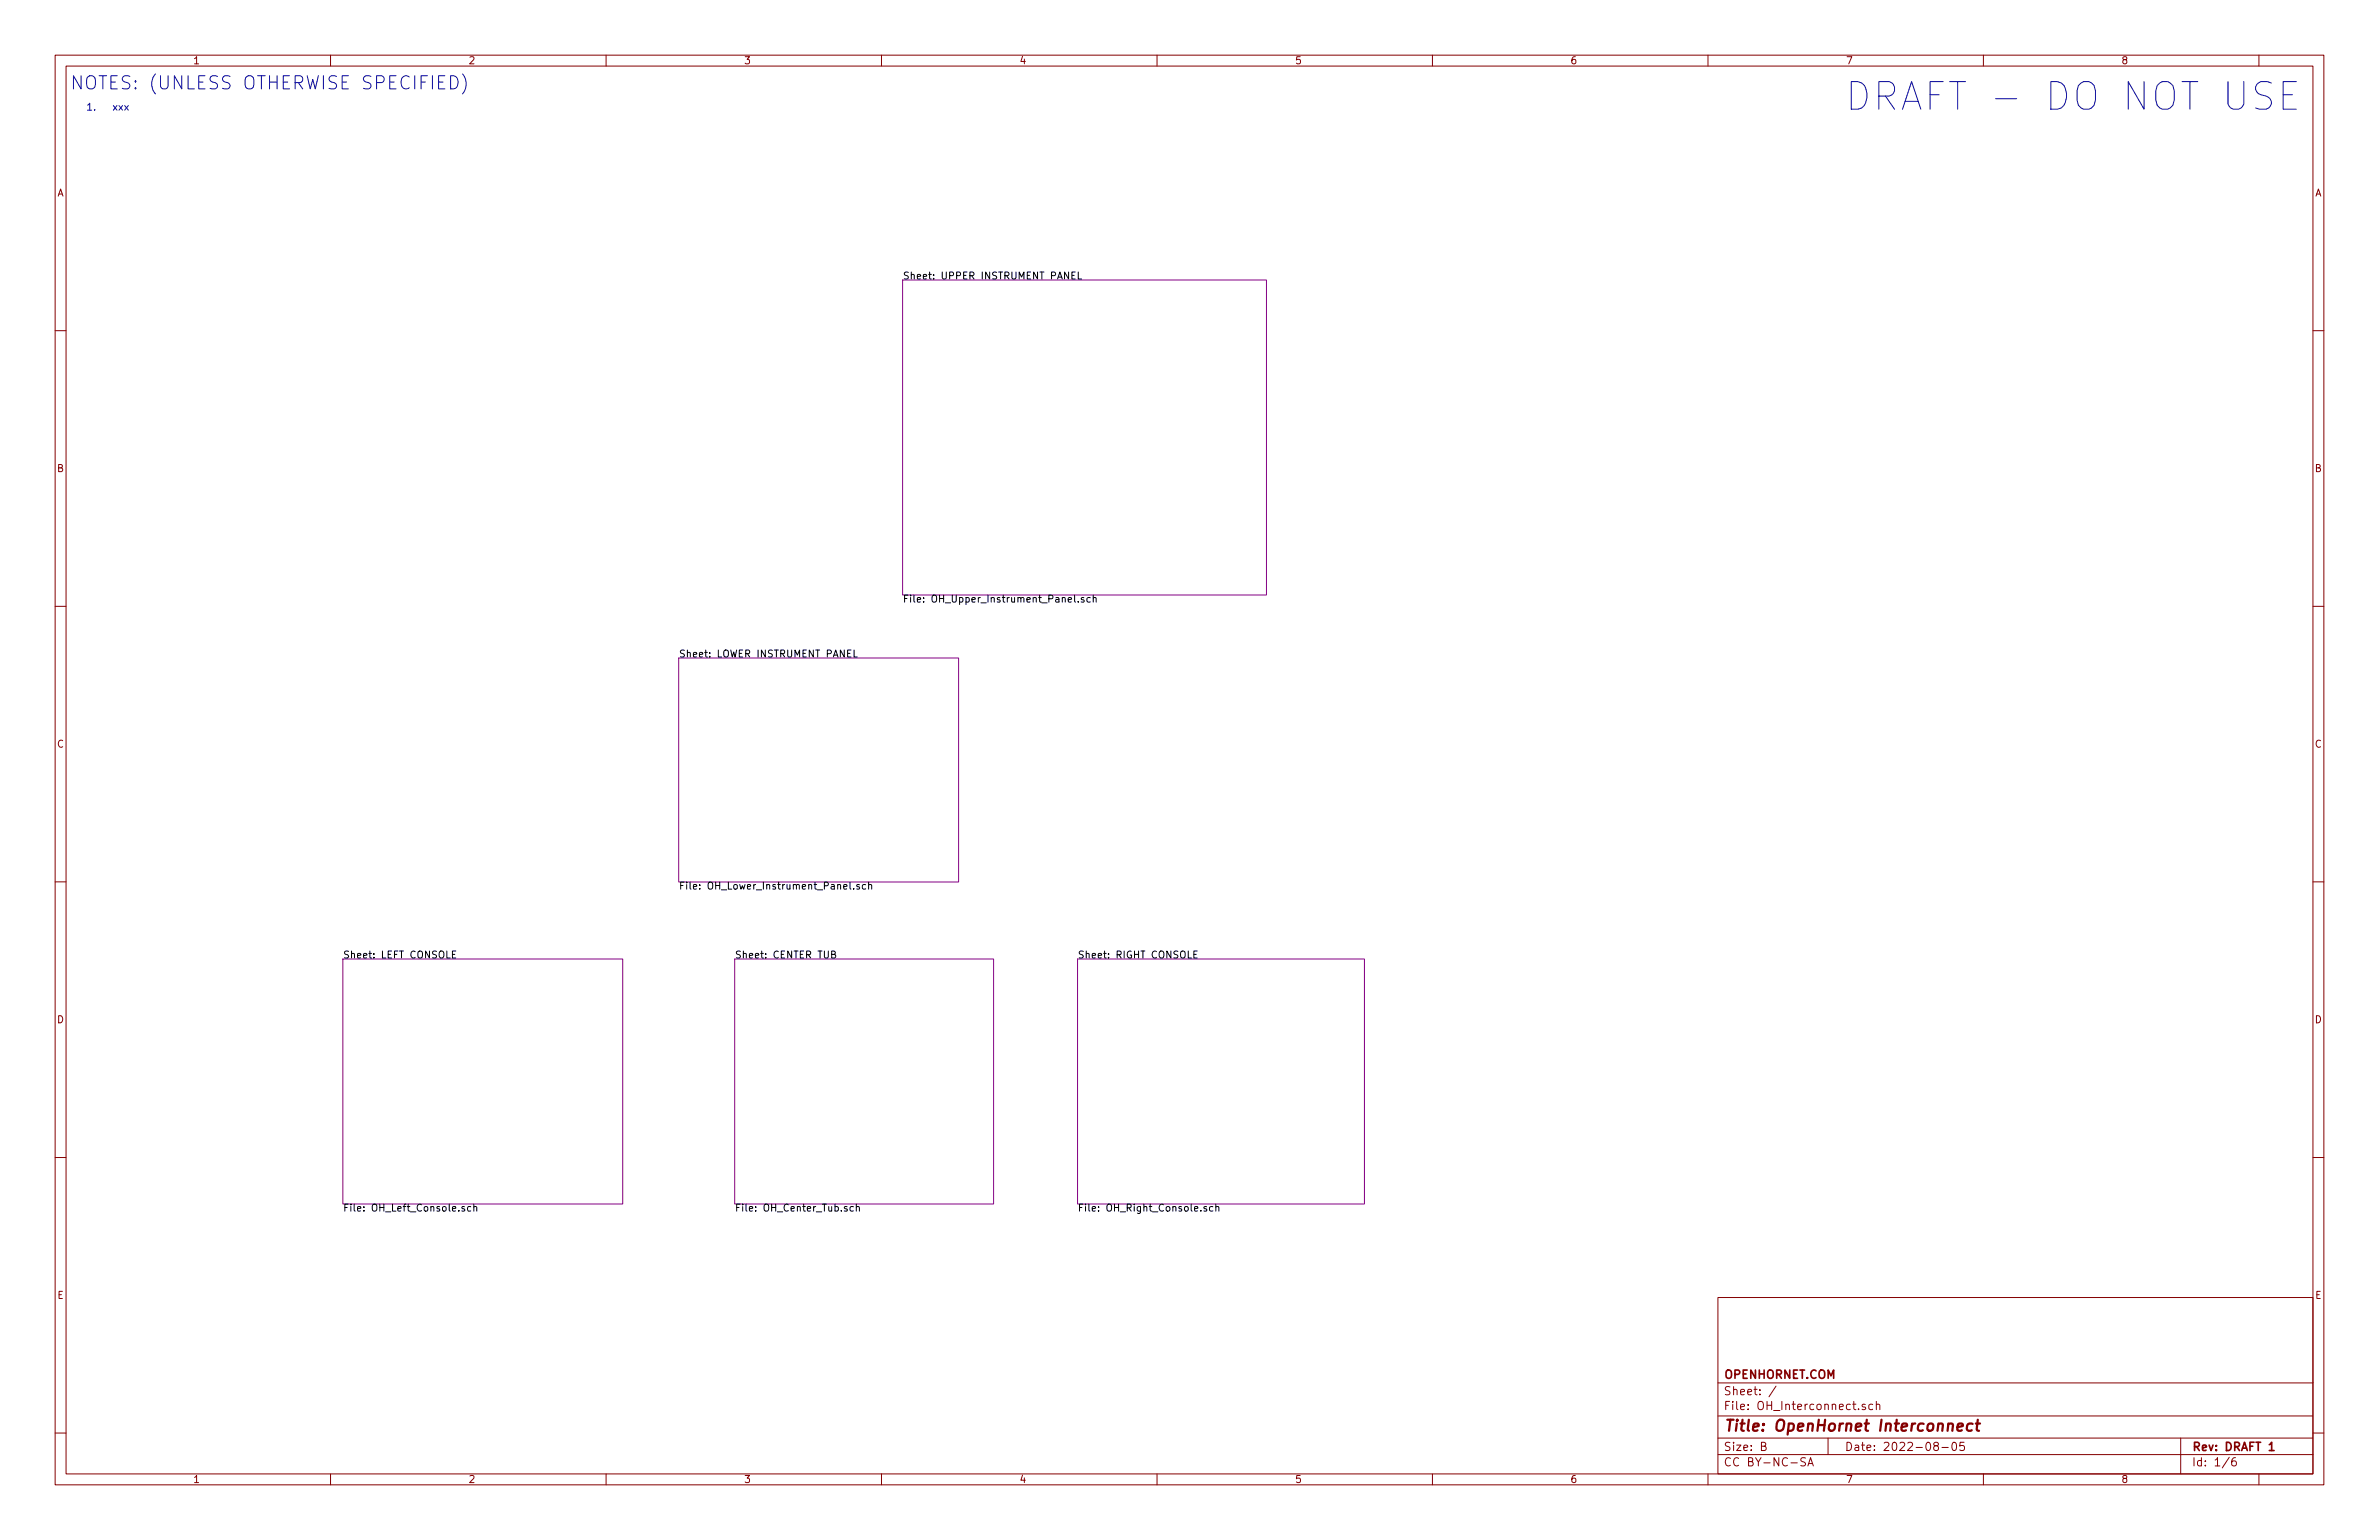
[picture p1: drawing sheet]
<svg xmlns="http://www.w3.org/2000/svg" width="432mm" height="279mm" viewBox="0 0 432 279" stroke-linecap="round" stroke-linejoin="round" font-family="sans-serif">
<defs><g id="words">
<text font-size="7" fill="#0000c2" x="344.7" y="20.1">DRAFT - DO NOT USE</text>
<text font-size="3.3" fill="#0000c2" x="12.7" y="16.3">NOTES: (UNLESS OTHERWISE SPECIFIED)</text>
<text font-size="2.8" fill="#840000" x="312.8" y="259.7">Title: OpenHornet Interconnect</text>
<g font-size="2.1" fill="#840000">
<text x="312.8" y="250.1">OPENHORNET.COM</text>
<text x="312.8" y="255.8">File: OH_Interconnect.sch</text>
<text x="312.8" y="253.1">Sheet: /</text>
<text x="312.8" y="263.2">Size: B</text>
<text x="334.8" y="263.2">Date: 2022-08-05</text>
<text x="397.8" y="263.2">Rev: DRAFT 1</text>
<text x="312.8" y="266">CC BY-NC-SA</text>
<text x="397.8" y="266">Id: 1/6</text>
</g>
<g font-size="1.8" fill="#840000">
<text x="35" y="11.6">1</text>
<text x="85" y="11.6">2</text>
<text x="135" y="11.6">3</text>
<text x="185" y="11.6">4</text>
<text x="235" y="11.6">5</text>
<text x="285" y="11.6">6</text>
<text x="335" y="11.6">7</text>
<text x="385" y="11.6">8</text>
<text x="10.4" y="35.6">A</text>
<text x="420.2" y="35.6">A</text>
<text x="10.4" y="85.6">B</text>
<text x="420.2" y="85.6">B</text>
<text x="10.4" y="135.6">C</text>
<text x="420.2" y="135.6">C</text>
<text x="10.4" y="185.6">D</text>
<text x="420.2" y="185.6">D</text>
<text x="10.4" y="235.6">E</text>
<text x="420.2" y="235.6">E</text>
<text x="35" y="269">1</text>
<text x="85" y="269">2</text>
<text x="135" y="269">3</text>
<text x="185" y="269">4</text>
<text x="235" y="269">5</text>
<text x="285" y="269">6</text>
<text x="335" y="269">7</text>
<text x="385" y="269">8</text>
</g>
<g font-size="1.8">
<text x="163.8" y="50.7">Sheet: UPPER INSTRUMENT PANEL</text>
<text x="163.8" y="109.3">File: OH_Upper_Instrument_Panel.sch</text>
<text x="123.2" y="119.3">Sheet: LOWER INSTRUMENT PANEL</text>
<text x="123.2" y="161.4">File: OH_Lower_Instrument_Panel.sch</text>
<text x="62.2" y="173.9">Sheet: LEFT CONSOLE</text>
<text x="133.3" y="173.9">Sheet: CENTER TUB</text>
<text x="195.6" y="173.9">Sheet: RIGHT CONSOLE</text>
<text x="62.2" y="219.8">File: OH_Left_Console.sch</text>
<text x="133.3" y="219.8">File: OH_Center_Tub.sch</text>
<text x="195.6" y="219.8">File: OH_Right_Console.sch</text>
</g>
</g></defs>
<g fill="none" stroke="#840000" stroke-width=".18">
<path d="M10 10h411.8v259.4h-411.8zM12 12h407.8v255.4h-407.8zM60 10v2M110 10v2M160 10v2M210 10v2M260 10v2M310 10v2M360 10v2M410 10v2M10 60h2M419.8 60h2"/>
<path d="M10 110h2M419.8 110h2M10 160h2M419.8 160h2M10 210h2M419.8 210h2M311.8 235.4h108v32h-108zM10 260h2M311.8 256.9h108M311.8 250.9h108M322.4 251.5l-1.3 1.9M338.6 254.8a.37 .37 0 0 0-.6 .2v.2l.6 .1v.2l-.2 .3-.4-.1"/>
<path d="M339.9 254.8h-.4l-.3 .2 .1 .6 .2 .2 .4-.1M340.6 254.9v-.1a.37 .37 0 0 1 .6 .2v.8M340.6 254.3v1.5M419.8 260h2M60 267.4v2M110 267.4v2M160 267.4v2M210 267.4v2M260 267.4v2M310 267.4v2M311.8 263.9h108M311.8 260.9h108"/>
<path d="M319.7 262.4l.7-.1 .1-.2-.1-.4h-.7v1.5h.6l.3-.3a.41 .41 0 0 0-.4-.5M327.7 264.5h-.6l-.3 .2 .1 .3 .7 .4v.4a.62 .62 0 0 1-.8 .1M328.1 266l.5-1.5 .5 1.5M328.3 265.5h.7M331.8 260.9v3M351.3 262.3l-.3-.3 .1-.2 .2-.1h.4l.1 .3-.1 .3h-.4l-.3 .3 .1 .4 .2 .2h.3l.2-.3v-.3l-.2-.3M352.5 262.6h1.1M354.4 261.8l.4-.1a.94 .94 0 0 1 0 1.5 .82 .82 0 0 1-.4-1.4zM356.5 261.7h-.7l-.1 .7 .2-.1h.5l.2 .2-.1 .5-.2 .2-.6-.2M360 267.4v2M395.8 260.9v6.5M404.6 264.4l-1.2 1.9"/>
<path d="M405.8 264.5h-.4a.96 .96 0 0 0 0 1.5l.4-.2 .1-.5-.3-.3-.4 .1-.1 .2M410 267.4v2"/>
</g>
<path d="M411.9 262.1l.4-.4v1.5M411.9 263.2h.8" fill="none" stroke="#840000" stroke-width=".3"/>
<path d="M355.3 258.9l1-.2-.1-.4h-.8l-.2 1 .3 .3 .6-.1M358 258.3a.68 .68 0 0 0-1 .3v.6l.1 .3 .2 .1 .6-.1M358.6 258.3h.8M359 257.6l-.2 1.7 .1 .2 .3 .1" fill="none" stroke="#840000" stroke-width=".41"/>
<path d="M163.8 50.8h66.1v57.2h-66.1zM123.2 119.4h50.8v40.6h-50.8zM62.2 174h50.8v44.4h-50.8zM133.3 174h47v44.4h-47zM195.6 174h52v44.4h-52z" fill="none" stroke="#840084" stroke-width=".18"/>
<g fill="none" stroke="#000" stroke-width=".18">
<path d="M194.6 50h.4M195.1 49.4h-.5v1.2h.5M195.7 49.4v1.2h.6M153.8 118.5h.5M154.5 117.9h-.7v1.3h.7M155 117.9v1.3h.6M195 108v1.1l.2 .1M195.7 109.1v.1M196.7 108.5l-.3-.1-.2 .2 .1 .2 .4 .1v.3h-.5M197.9 108.5l-.4-.1-.2 .2 .1 .6h.5M198.4 108.5l.2-.1 .3 .1 .1 .7M198.4 108v1.2"/>
<path d="M82.1 173.2h.4M82.7 172.5h-.6v1.3h.6M151 173.2l.5-.1 .1-.4-.6-.2v1.3h.4l.3-.2v-.2l-.3-.2M154.3 160v1.1l.2 .2M154.9 161.2v.1M156 160.5h-.3l-.2 .2v.1l.5 .2v.3h-.5M157.1 160.5h-.3l-.3 .2 .1 .6h.5M157.7 160.6l.1-.1h.3l.1 .8M157.7 160v1.3M216.7 173.2h.4M217.3 172.5h-.6v1.3h.6M84.3 218.9h-.3l-.2 .2 .1 .2 .4 .1v.3h-.5"/>
<path d="M85.4 218.9h-.3l-.2 .2 .1 .6h.4M86 219l.2-.1h.3v.8M86 218.5v1.2M154.9 218.9h-.4l-.2 .2 .1 .6h.5M155.4 219l.2-.1h.3l.1 .8M155.4 218.5v1.2M219 218.9h-.3l-.2 .2 .1 .2 .4 .1v.3h-.5M220.1 218.9h-.3l-.3 .2 .2 .6h.4M220.7 219l.2-.1h.3v.8M220.7 218.5v1.2"/>
</g>
<g fill="none" stroke="#0000c2" stroke-width=".18">
<path d="M15.9 19.1l.4-.4v1.3M15.9 20h.7M17.2 19.9v.1M20.6 19.2l.6 .8M21.2 19.2l-.6 .8M21.6 19.2l.7 .8M22.3 19.2l-.7 .8M22.6 19.2l.7 .8M23.3 19.2l-.7 .8M81.8 13.7a1.24 1.24 0 0 1 1.3 .7 1.24 1.24 0 0 1-.2 1.4l-.6 .3h-.5zM83.9 13.4a2.79 2.79 0 0 1 0 3.6M336 14.8h1.2a2.04 2.04 0 0 1 1.7 2.2 2.91 2.91 0 0 1-1 2.6l-.7 .2h-1.2z"/>
<path d="M341 17.4h1.9a1.36 1.36 0 0 0 1-1.3 1.36 1.36 0 0 0-1-1.3h-1.9v5M342.2 17.4l1.7 2.4"/>
</g>
<use href="#words"/>
</svg>
